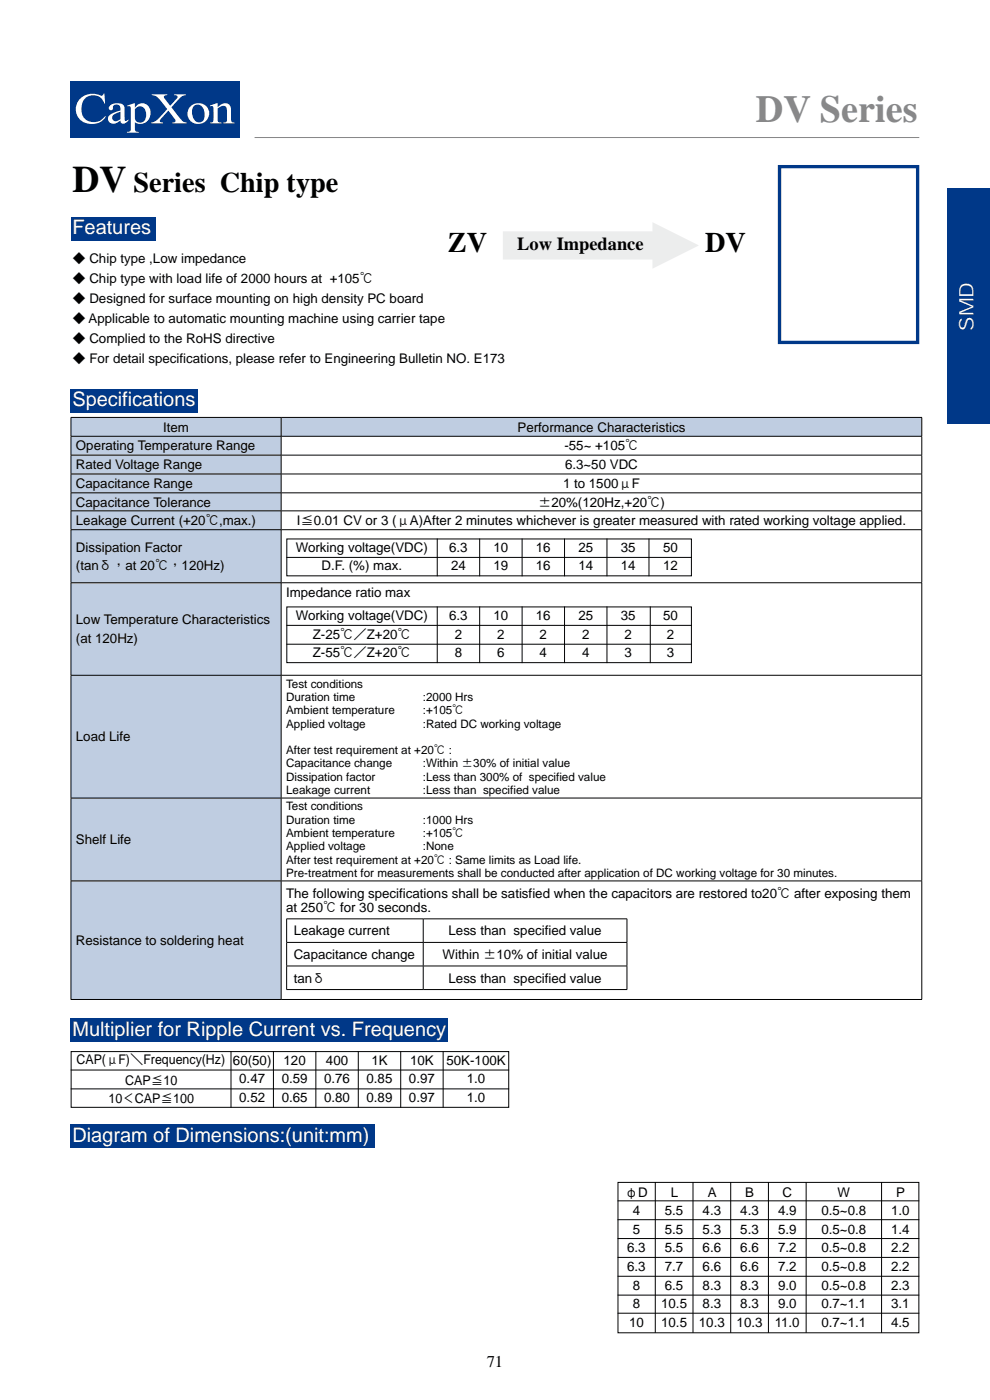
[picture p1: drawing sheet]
<svg xmlns="http://www.w3.org/2000/svg" width="210mm" height="297mm" viewBox="0 0 210 297" stroke-linecap="round" stroke-linejoin="round" font-family="sans-serif">
<defs><g id="words">
<text font-size="8.1" fill="#87888a" x="160.3" y="25.8">DV Series</text>
<text font-size="7.9" x="15.4" y="40.7">DV</text>
<g font-size="6">
<text x="28.3" y="40.7">Series Chip type</text>
<text x="95" y="53.5">ZV</text>
<text x="149.6" y="53.5">DV</text>
</g>
<g font-size="4.2" fill="#fff">
<text x="15.4" y="49.7">Features</text>
<text x="206.5" y="70.2" transform="rotate(-90 206.5 70.2)">SMD</text>
<text x="15.4" y="86.2">Specifications</text>
<text x="15.4" y="219.7">Multiplier for Ripple Current vs. Frequency</text>
<text x="15.4" y="242.2">Diagram of Dimensions:(unit:mm)</text>
</g>
<text font-size="3.9" x="109.7" y="53">Low Impedance</text>
<text font-size="3.5" x="103.3" y="290.1">71</text>
<g font-size="2.8">
<text x="15.4" y="55.8">◆ Chip type ,Low impedance</text>
<text x="15.4" y="60.1">◆ Chip type with load life of 2000 hours at +105℃</text>
<text x="15.4" y="64.3">◆ Designed for surface mounting on high density PC board</text>
<text x="15.4" y="68.5">◆ Applicable to automatic mounting machine using carrier tape</text>
<text x="15.4" y="72.8">◆ Complied to the RoHS directive</text>
<text x="15.4" y="77">◆ For detail specifications, please refer to Engineering Bulletin NO. E173</text>
<text x="16.1" y="95.6">Operating Temperature Range</text>
<text x="34.6" y="91.6">Item</text>
<text x="109.8" y="91.6">Performance Characteristics</text>
<text x="119.7" y="95.6">-55~ +105℃</text>
<text x="16.1" y="99.6">Rated Voltage Range</text>
<text x="119.9" y="99.6">6.3~50 VDC</text>
<text x="16.1" y="103.6">Capacitance Range</text>
<text x="16.1" y="107.5">Capacitance Tolerance</text>
<text x="114.1" y="107.5">±20%(120Hz,+20℃)</text>
<text x="119.4" y="103.6">1 to 1500μF</text>
<text x="16.1" y="111.4">Leakage Current (+20℃,max.)</text>
<text x="63" y="111.4">I≦0.01 CV or 3 (μA)After 2 minutes whichever is greater measured with rated working voltage applied.</text>
<text x="16.1" y="117">Dissipation Factor</text>
<text x="62.7" y="117.1">Working voltage(VDC)</text>
<text x="95.3" y="117.1">6.3</text>
<text x="104.7" y="117.1">10</text>
<text x="113.7" y="117.1">16</text>
<text x="122.7" y="117.1">25</text>
<text x="131.7" y="117.1">35</text>
<text x="140.7" y="117.1">50</text>
<text x="16.1" y="121">(tanδ，at 20℃，120Hz)</text>
<text x="68.2" y="121">D.F. (%) max.</text>
<text x="95.7" y="121">24</text>
<text x="104.7" y="121">19</text>
<text x="113.7" y="121">16</text>
<text x="122.7" y="121">14</text>
<text x="131.7" y="121">14</text>
<text x="140.7" y="121">12</text>
<text x="60.7" y="126.6">Impedance ratio max</text>
<text x="62.7" y="131.5">Working voltage(VDC)</text>
<text x="95.3" y="131.5">6.3</text>
<text x="104.7" y="131.5">10</text>
<text x="113.7" y="131.5">16</text>
<text x="122.7" y="131.5">25</text>
<text x="131.7" y="131.5">35</text>
<text x="140.7" y="131.5">50</text>
<text x="16.1" y="132.5">Low Temperature Characteristics</text>
<text x="16.1" y="136.4">(at 120Hz)</text>
<text x="66.4" y="135.5">Z-25℃／Z+20℃</text>
<text x="96.5" y="135.5">2</text>
<text x="105.5" y="135.5">2</text>
<text x="114.5" y="135.5">2</text>
<text x="123.5" y="135.5">2</text>
<text x="132.5" y="135.5">2</text>
<text x="141.5" y="135.5">2</text>
<text x="66.4" y="139.4">Z-55℃／Z+20℃</text>
<text x="96.5" y="139.4">8</text>
<text x="105.5" y="139.4">6</text>
<text x="114.5" y="139.4">4</text>
<text x="123.5" y="139.4">4</text>
<text x="132.5" y="139.4">3</text>
<text x="141.5" y="139.4">3</text>
<text x="16.1" y="157.3">Load Life</text>
<text x="16.1" y="179.1">Shelf Life</text>
<text x="60.7" y="190.6">The following specifications shall be satisfied when the capacitors are restored to20℃ after exposing them</text>
<text x="60.7" y="193.4">at 250℃ for 30 seconds.</text>
<text x="16.1" y="200.5">Resistance to soldering heat</text>
<text x="62.3" y="198.4">Leakage current</text>
<text x="62.3" y="203.4">Capacitance change</text>
<text x="93.9" y="203.4">Within ±10% of initial value</text>
<text x="95.1" y="198.4">Less than specified value</text>
<text x="62.3" y="208.4">tanδ</text>
<text x="95.1" y="208.4">Less than specified value</text>
<text x="16.2" y="225.8">CAP(μF)＼Frequency(Hz)</text>
<text x="49.4" y="225.8">60(50)</text>
<text x="60.1" y="225.8">120</text>
<text x="69.1" y="225.8">400</text>
<text x="78.8" y="225.8">1K</text>
<text x="87" y="225.8">10K</text>
<text x="94.7" y="225.8">50K-100K</text>
<text x="26.5" y="230.1">CAP≦10</text>
<text x="50.8" y="229.8">0.47</text>
<text x="50.8" y="233.8">0.52</text>
<text x="59.8" y="229.8">0.59</text>
<text x="59.8" y="233.8">0.65</text>
<text x="68.8" y="229.8">0.76</text>
<text x="68.8" y="233.8">0.80</text>
<text x="77.8" y="229.8">0.85</text>
<text x="77.8" y="233.8">0.89</text>
<text x="86.8" y="229.8">0.97</text>
<text x="86.8" y="233.8">0.97</text>
<text x="99" y="229.8">1.0</text>
<text x="99" y="233.8">1.0</text>
<text x="23" y="234">10＜CAP≦100</text>
<text x="132.6" y="253.8">φD</text>
<text x="134.2" y="257.8">4</text>
<text x="141" y="257.8">5.5</text>
<text x="142.3" y="253.8">L</text>
<text x="149" y="257.8">4.3</text>
<text x="150.1" y="253.8">A</text>
<text x="157" y="257.8">4.3</text>
<text x="158.1" y="253.8">B</text>
<text x="165" y="257.8">4.9</text>
<text x="166" y="253.8">C</text>
<text x="174.3" y="257.8">0.5~0.8</text>
<text x="177.7" y="253.8">W</text>
<text x="189" y="257.8">1.0</text>
<text x="190.1" y="253.8">P</text>
<text x="134.2" y="261.8">5</text>
<text x="141" y="261.8">5.5</text>
<text x="149" y="261.8">5.3</text>
<text x="157" y="261.8">5.3</text>
<text x="165" y="261.8">5.9</text>
<text x="174.3" y="261.8">0.5~0.8</text>
<text x="189" y="261.8">1.4</text>
<text x="133" y="265.7">6.3</text>
<text x="133" y="269.7">6.3</text>
<text x="141" y="265.7">5.5</text>
<text x="141" y="269.7">7.7</text>
<text x="149" y="265.7">6.6</text>
<text x="149" y="269.7">6.6</text>
<text x="157" y="265.7">6.6</text>
<text x="157" y="269.7">6.6</text>
<text x="165" y="265.7">7.2</text>
<text x="165" y="269.7">7.2</text>
<text x="174.3" y="265.7">0.5~0.8</text>
<text x="174.3" y="269.7">0.5~0.8</text>
<text x="189" y="265.7">2.2</text>
<text x="189" y="269.7">2.2</text>
<text x="134.2" y="273.6">8</text>
<text x="141" y="273.6">6.5</text>
<text x="149" y="273.6">8.3</text>
<text x="157" y="273.6">8.3</text>
<text x="165" y="273.6">9.0</text>
<text x="174.3" y="273.6">0.5~0.8</text>
<text x="189" y="273.6">2.3</text>
<text x="133.4" y="281.5">10</text>
<text x="134.2" y="277.6">8</text>
<text x="140.3" y="277.6">10.5</text>
<text x="140.3" y="281.5">10.5</text>
<text x="148.3" y="281.5">10.3</text>
<text x="149" y="277.6">8.3</text>
<text x="156.3" y="281.5">10.3</text>
<text x="157" y="277.6">8.3</text>
<text x="164.4" y="281.5">11.0</text>
<text x="165" y="277.6">9.0</text>
<text x="174.3" y="277.6">0.7~1.1</text>
<text x="174.3" y="281.5">0.7~1.1</text>
<text x="189" y="277.6">3.1</text>
<text x="189" y="281.5">4.5</text>
</g>
<g font-size="2.5">
<text x="60.7" y="145.9">Test conditions</text>
<text x="60.7" y="148.7">Duration time</text>
<text x="89.7" y="148.7">:2000 Hrs</text>
<text x="60.7" y="151.5">Ambient temperature</text>
<text x="60.7" y="154.3">Applied voltage</text>
<text x="89.7" y="151.5">:+105℃</text>
<text x="89.7" y="154.3">:Rated DC working voltage</text>
<text x="60.7" y="160">After test requirement at +20℃ :</text>
<text x="60.7" y="162.8">Capacitance change</text>
<text x="60.7" y="165.6">Dissipation factor</text>
<text x="89.7" y="162.8">:Within ±30% of initial value</text>
<text x="89.7" y="165.6">:Less than 300% of specified value</text>
<text x="60.7" y="171.9">Test conditions</text>
<text x="60.7" y="168.5">Leakage current</text>
<text x="89.7" y="168.5">:Less than specified value</text>
<text x="60.7" y="174.7">Duration time</text>
<text x="60.7" y="177.6">Ambient temperature</text>
<text x="89.7" y="177.6">:+105℃</text>
<text x="89.7" y="174.7">:1000 Hrs</text>
<text x="60.7" y="180.4">Applied voltage</text>
<text x="60.7" y="183.2">After test requirement at +20℃ : Same limits as Load life.</text>
<text x="89.7" y="180.4">:None</text>
<text x="60.7" y="186">Pre-treatment for measurements shall be conducted after application of DC working voltage for 30 minutes.</text>
</g>
</g></defs>
<path d="M15 17.3h35.9v11.9h-35.9z" fill="#003888"/>
<g fill="#fff">
<path d="M17 20.9a4.3 4.3 0 0 1 4.7-.6l.3-.4h.1l.2 2.1h-.2a2.51 2.51 0 0 0-3-1.7 2.51 2.51 0 0 0-1.8 2.9 2.71 2.71 0 0 0 1.9 2.6 2.71 2.71 0 0 0 3.1-1.2l.2 .1a3.5 3.5 0 0 1-3.6 1.6 3.5 3.5 0 0 1-2.8-2.7 3.2 3.2 0 0 1 .9-2.7z"/>
<path d="M32.2 20h3.3v.2a.48 .48 0 0 0-.7 .2 .48 .48 0 0 0 .2 .6l1.1 1.4 1.4-1.5a.45 .45 0 0 0 0-.7 .45 .45 0 0 0-.6 0v-.2h2.5v.2a2.14 2.14 0 0 0-1.6 1l-1.4 1.6 2 2.6 .6 .5 .6 .1v.2h-3.1v-.2a.51 .51 0 0 0 .7-.3 .51 .51 0 0 0-.3-.7l-1.2-1.5-1.5 1.6a.48 .48 0 0 0-.3 .6 .48 .48 0 0 0 .7 .3v.2h-2.5v-.2h.1a2.79 2.79 0 0 0 1.6-1l1.7-1.9-1.9-2.3-.8-.5-.6-.1z"/>
<path d="M44.5 22.4l1.7-.5v.9a1.75 1.75 0 0 1 2.4-.6l.4 .9v2.1a.6 .6 0 0 0 .1 .6 .6 .6 0 0 0 .6 .2v.2h-2.3v-.2a.61 .61 0 0 0 .6-.1 .61 .61 0 0 0 .1-.7v-1.7a.86 .86 0 0 0-.3-.9 .86 .86 0 0 0-1 0l-.6 .4v2.2a.61 .61 0 0 0 .1 .7 .61 .61 0 0 0 .6 .1v.2h-2.3v-.2l.5-.1 .1-.2 .1-2.4-.2-.7h-.5z"/>
<path d="M24 24.5a.81 .81 0 0 0 .1 1.1 .81 .81 0 0 0 1.2-.1l.3-.2v-1.6l-1.1 .4zM23.3 22.4a2.22 2.22 0 0 1 3 .1l.1 2.8a.32 .32 0 0 0 .3 .4 .32 .32 0 0 0 .4-.2l.1-.2a.97 .97 0 0 1-.6 .8 .97 .97 0 0 1-1-.1v-.4a1.71 1.71 0 0 1-2.6 .1 1.23 1.23 0 0 1 1-1.7l1.6-.6a.89 .89 0 0 0-.5-1.1 .89 .89 0 0 0-1.1 .4 .47 .47 0 0 1-.5 .7 .47 .47 0 0 1-.4-.7z"/>
<path d="M28.6 23.1v1.6a1.19 1.19 0 0 0 1.2 1.4 1.19 1.19 0 0 0 1.2-1.3 1.63 1.63 0 0 0-1.4-2.2zM26.9 22.4l1.7-.5v1a1.76 1.76 0 0 1 2.1-.9 1.76 1.76 0 0 1 1.2 1.9 2.14 2.14 0 0 1-1 2.1 2.14 2.14 0 0 1-2.3-.1v1.3a.62 .62 0 0 0 .2 .6 .62 .62 0 0 0 .6 .2v.1h-2.5v-.1a.64 .64 0 0 0 .7-.2 .64 .64 0 0 0 .1-.6v-4a.51 .51 0 0 0-.1-.6 .51 .51 0 0 0-.6 0z"/>
<path d="M41.2 22.5a2.41 2.41 0 0 0 .7 3.4 1.25 1.25 0 0 0 1.5-1.5 1.68 1.68 0 0 0-1.9-2.1zM40.5 22.5a2.26 2.26 0 0 1 3.7 1 2.26 2.26 0 0 1-2.6 2.8 2.26 2.26 0 0 1-1.3-3.6z"/>
</g>
<path d="M54 29.2h141" fill="none" stroke="#87888a" stroke-width=".21"/>
<g fill="#003888">
<path d="M201 40h9v50h-9z"/>
<path d="M15 82.5h27v5h-27z"/>
<path d="M15 46h18v5h-18z"/>
</g>
<path d="M15.1 88.6h44.5v4h-44.5zM59.6 88.6h135.9v4h-135.9zM15.1 92.6h44.5v4h-44.5zM15.1 96.6h44.5v4h-44.5zM15.1 100.6h44.5v4h-44.5zM15.1 104.6h44.5v3.8h-44.5zM15.1 108.4h44.5v4h-44.5zM15.1 112.4h44.5v11.2h-44.5zM15.1 123.6h44.5v19.7h-44.5zM15.1 143.3h44.5v26h-44.5zM15.1 169.3h44.5v17.6h-44.5zM15.1 186.9h44.5v25.1h-44.5z" fill="#bfcde1"/>
<g fill="none" stroke="#000" stroke-width=".21">
<path d="M15 88.6h180.6M15 92.6h180.6M15 96.6h180.6M15.1 88.6v3.9M15.1 92.6v3.9M15.1 96.6v3.9M59.6 88.6v3.9M59.6 92.6v3.9M59.6 96.6v3.9M195.5 88.6v3.9M195.5 92.6v3.9M195.5 96.6v3.9"/>
<path d="M15 100.6h180.6M15 104.6h180.6M15 108.4h180.6M15 112.4h180.6M15.1 100.6v3.9M15.1 104.6v3.7M15.1 108.4v3.9M15.1 112.4v11.2M59.6 100.6v3.9M59.6 104.6v3.7M59.6 108.4v3.9M59.6 112.4v11.2"/>
<path d="M195.5 100.6v3.9M195.5 104.6v3.7M195.5 108.4v3.9M195.5 112.4v11.2M15 123.6h180.6M15.1 123.7v19.5M59.6 123.7v19.5M195.5 123.7v19.5M15 143.3h180.6M15.1 143.3v25.9M59.6 143.3v25.9M195.5 143.3v25.9"/>
<path d="M15 169.3h180.6M15.1 169.4v17.4M59.6 169.4v17.4M195.5 169.4v17.4M15 186.9h180.6M15.1 186.9v25.1M59.6 186.9v25.1M60.7 194.9h72.3M60.7 199.9h72.3M60.8 195v4.9M60.8 200v4.9M89.8 195v4.9"/>
<path d="M89.8 200v4.9M133 195v4.9M133 200v4.9M195.5 186.9v25.1M15 212h180.6M60.7 204.9h72.3M60.7 209.9h72.3M60.8 205v4.9M89.8 205v4.9M133 205v4.9"/>
</g>
<path d="M60.8 128.8h85.9v11.8h-85.9z" fill="#fff"/>
<path d="M60.7 132.7h86.1M60.7 136.7h86.1M60.8 128.8h85.9v11.8h-85.9zM92.8 128.7v12M101.8 128.7v12M110.7 128.7v12M119.8 128.7v12M128.8 128.7v12M137.9 128.7v12" fill="none" stroke="#000" stroke-width=".21"/>
<path d="M60.8 114.3h85.9v7.9h-85.9z" fill="#fff"/>
<path d="M60.7 118.2h86.1M60.8 114.3h85.9v7.9h-85.9zM92.8 114.2v8M101.8 114.2v8M110.7 114.2v8M119.8 114.2v8M128.7 114.2v8M137.7 114.2v8" fill="none" stroke="#000" stroke-width=".21"/>
<path d="M106.7 52.1h32.5" fill="none" stroke="#eceded" stroke-width="6" stroke-linecap="butt"/>
<path d="M138.4 47.1l9.9 5-9.9 4.9z" fill="#eceded"/>
<path d="M15 238.5h64.5v5h-64.5z" fill="#003888"/>
<path d="M15 227h93M15 231h93M15.1 223.1h92.8v11.8h-92.8zM49 223v12M58 223v12M67 223v12M76 223v12M85 223v12M94 223v12" fill="none" stroke="#000" stroke-width=".21"/>
<path d="M15 216h80v5h-80z" fill="#003888"/>
<g fill="none" stroke="#000" stroke-width=".21">
<path d="M131 258.7h64M131 254.7h64M131.1 250.8h63.8v31.9h-63.8zM139 250.7v32.1M147 250.7v32.1M155 250.7v32.1M163 250.7v32.1M171 250.7v32.1M187 250.7v32.1M131 262.7h64M131 266.7h64M131 270.7h64"/>
<path d="M131 274.7h64M131 278.6h64"/>
</g>
<path d="M165.4 35.4h29.2v37.2h-29.2z" fill="none" stroke="#003888" stroke-width=".71" stroke-linecap="butt"/>
<use href="#words"/>
</svg>
